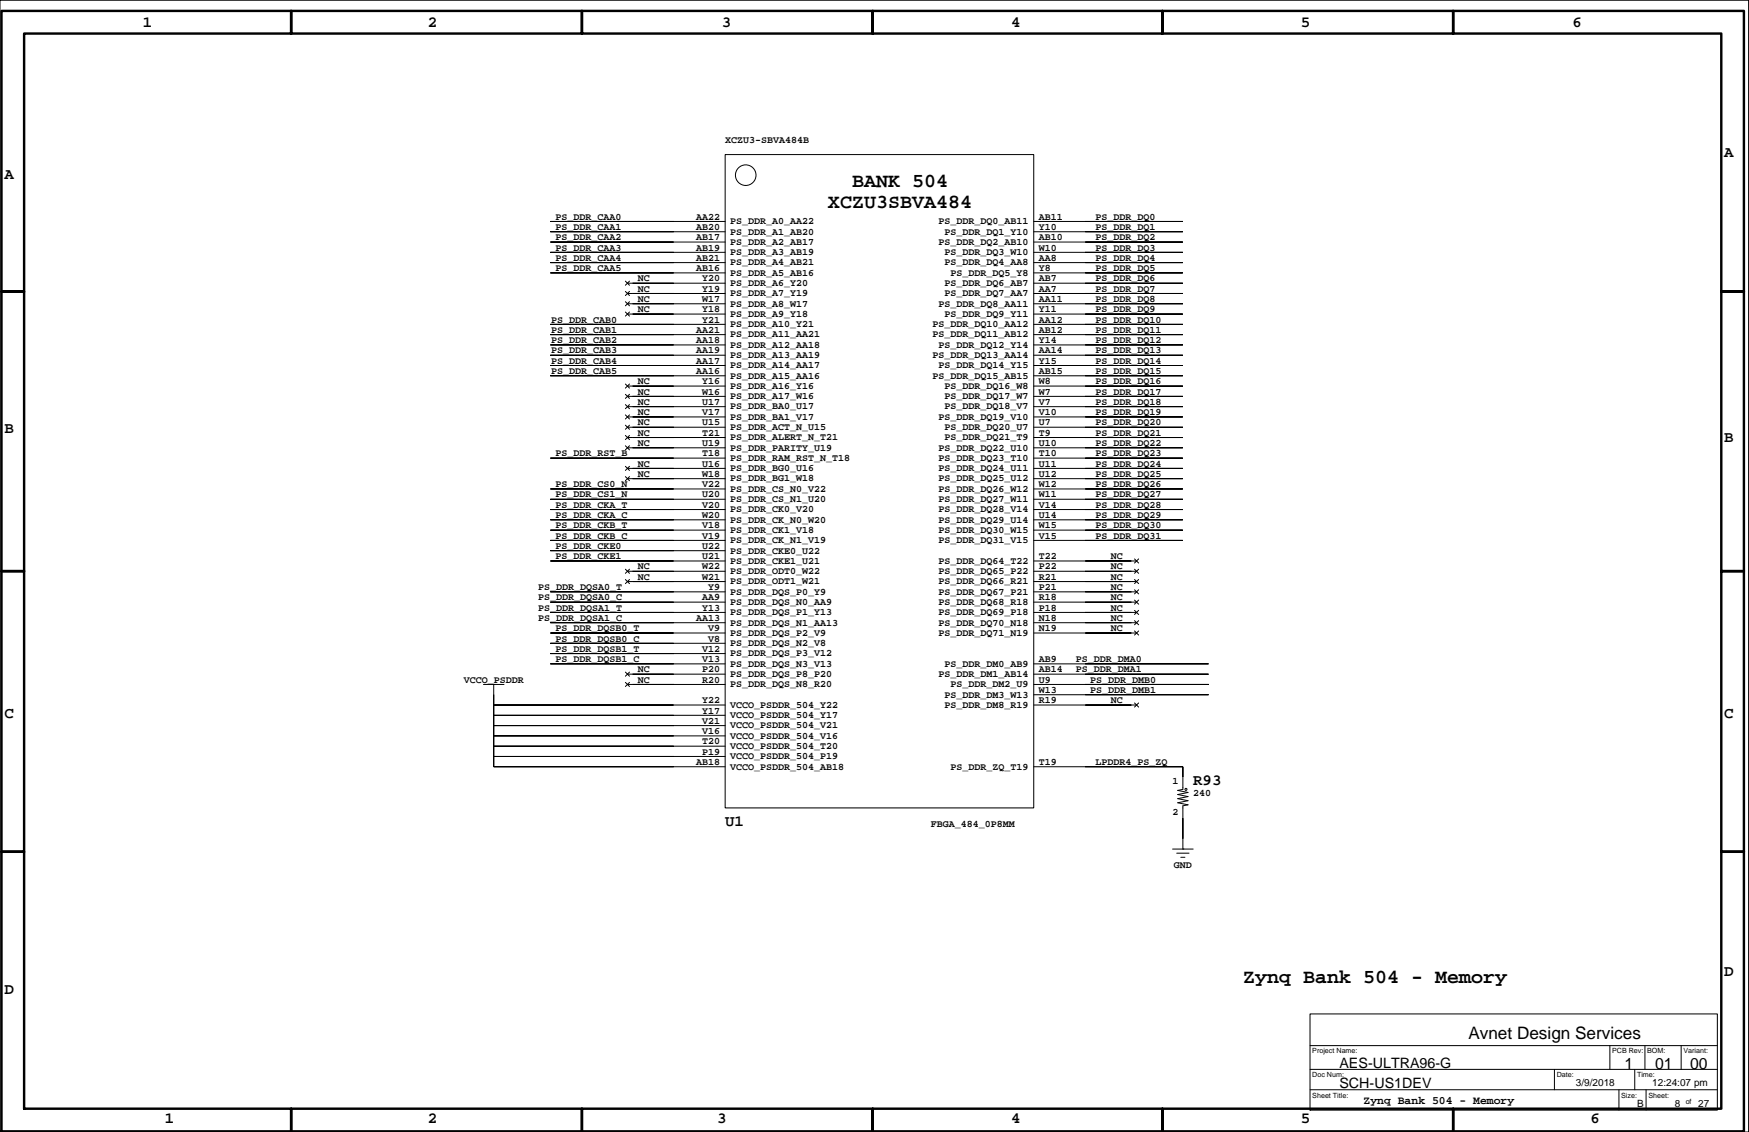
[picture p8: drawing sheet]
<svg xmlns="http://www.w3.org/2000/svg" width="432mm" height="279mm" viewBox="0 0 432 279" stroke-linecap="round" stroke-linejoin="round" font-family="sans-serif">
<defs><g id="words">
<g font-size="4.9">
<text x="210.3" y="46.1">BANK 504</text>
<text x="204.4" y="51.2">XCZU3SBVA484</text>
<text x="306.9" y="242.5">Zynq Bank 504 - Memory</text>
</g>
<text font-size="4.2" x="362.5" y="256.5">Avnet Design Services</text>
<g font-size="3.9">
<text x="35.2" y="6.8">1</text>
<text x="105.6" y="6.8">2</text>
<text x="178.2" y="6.8">3</text>
<text x="249.7" y="6.8">4</text>
<text x="321.2" y="6.8">5</text>
<text x="388.2" y="6.8">6</text>
<text x="425.6" y="38.6">A</text>
<text x="1.1" y="44.1">A</text>
<text x="1.1" y="106.8">B</text>
<text x="425.6" y="109">B</text>
<text x="1.1" y="177.2">C</text>
<text x="425.6" y="177.2">C</text>
<text x="294.6" y="193.6">R93</text>
<text x="179" y="203.8">U1</text>
<text x="1.1" y="245.4">D</text>
<text x="425.6" y="241">D</text>
<text x="401.1" y="263.8">1</text>
<text x="408.6" y="263.8">01</text>
<text x="417.3" y="263.8">00</text>
<text x="40.7" y="277.3">1</text>
<text x="105.6" y="277.3">2</text>
<text x="177.1" y="277.3">3</text>
<text x="249.7" y="277.3">4</text>
<text x="321.2" y="277.3">5</text>
<text x="392.6" y="277.3">6</text>
</g>
<g font-size="3.5">
<text x="330.7" y="263.6">AES-ULTRA96-G</text>
<text x="330.7" y="268.6">SCH-US1DEV</text>
</g>
<text font-size="2.8" x="336.6" y="272.4">Zynq Bank 504 - Memory</text>
<g font-size="2.5">
<text x="179" y="35.2">XCZU3-SBVA484B</text>
<text x="137.1" y="54.2">PS_DDR_CAA0</text>
<text x="137.1" y="56.8">PS_DDR_CAA1</text>
<text x="137.1" y="59.3">PS_DDR_CAA2</text>
<text x="171.8" y="54.2">AA22</text>
<text x="171.8" y="56.8">AB20</text>
<text x="171.8" y="59.3">AB17</text>
<text x="180.3" y="57.9">PS_DDR_A1_AB20</text>
<text x="180.3" y="55.4">PS_DDR_A0_AA22</text>
<text x="231.7" y="55.4">PS_DDR_DQ0_AB11</text>
<text x="233.2" y="57.9">PS_DDR_DQ1_Y10</text>
<text x="256.5" y="54.2">AB11</text>
<text x="256.5" y="56.8">Y10</text>
<text x="256.5" y="59.3">AB10</text>
<text x="270.4" y="54.2">PS_DDR_DQ0</text>
<text x="270.4" y="56.8">PS_DDR_DQ1</text>
<text x="270.4" y="59.3">PS_DDR_DQ2</text>
<text x="137.1" y="61.8">PS_DDR_CAA3</text>
<text x="137.1" y="64.4">PS_DDR_CAA4</text>
<text x="171.8" y="61.8">AB19</text>
<text x="171.8" y="64.4">AB21</text>
<text x="180.3" y="65.5">PS_DDR_A4_AB21</text>
<text x="180.3" y="63">PS_DDR_A3_AB19</text>
<text x="180.3" y="60.4">PS_DDR_A2_AB17</text>
<text x="231.7" y="60.4">PS_DDR_DQ2_AB10</text>
<text x="233.2" y="65.5">PS_DDR_DQ4_AA8</text>
<text x="233.2" y="63">PS_DDR_DQ3_W10</text>
<text x="256.5" y="61.8">W10</text>
<text x="256.5" y="64.4">AA8</text>
<text x="270.4" y="61.8">PS_DDR_DQ3</text>
<text x="270.4" y="64.4">PS_DDR_DQ4</text>
<text x="137.1" y="66.9">PS_DDR_CAA5</text>
<text x="157.4" y="69.5">NC</text>
<text x="157.4" y="72">NC</text>
<text x="171.8" y="66.9">AB16</text>
<text x="173.3" y="69.5">Y20</text>
<text x="173.3" y="72">Y19</text>
<text x="180.3" y="70.6">PS_DDR_A6_Y20</text>
<text x="180.3" y="68.1">PS_DDR_A5_AB16</text>
<text x="233.2" y="70.6">PS_DDR_DQ6_AB7</text>
<text x="234.7" y="68.1">PS_DDR_DQ5_Y8</text>
<text x="256.5" y="66.9">Y8</text>
<text x="256.5" y="69.5">AB7</text>
<text x="256.5" y="72">AA7</text>
<text x="270.4" y="66.9">PS_DDR_DQ5</text>
<text x="270.4" y="69.5">PS_DDR_DQ6</text>
<text x="270.4" y="72">PS_DDR_DQ7</text>
<text x="157.4" y="74.5">NC</text>
<text x="157.4" y="77.1">NC</text>
<text x="173.3" y="74.5">W17</text>
<text x="173.3" y="77.1">Y18</text>
<text x="180.3" y="75.7">PS_DDR_A8_W17</text>
<text x="180.3" y="73.1">PS_DDR_A7_Y19</text>
<text x="231.7" y="75.7">PS_DDR_DQ8_AA11</text>
<text x="233.2" y="73.1">PS_DDR_DQ7_AA7</text>
<text x="256.5" y="74.5">AA11</text>
<text x="256.5" y="77.1">Y11</text>
<text x="270.4" y="74.5">PS_DDR_DQ8</text>
<text x="270.4" y="77.1">PS_DDR_DQ9</text>
<text x="136.1" y="79.6">PS_DDR_CAB0</text>
<text x="136.1" y="82.2">PS_DDR_CAB1</text>
<text x="171.8" y="82.2">AA21</text>
<text x="173.3" y="79.6">Y21</text>
<text x="180.3" y="83.3">PS_DDR_A11_AA21</text>
<text x="180.3" y="80.7">PS_DDR_A10_Y21</text>
<text x="180.3" y="78.2">PS_DDR_A9_Y18</text>
<text x="230.2" y="83.3">PS_DDR_DQ11_AB12</text>
<text x="230.2" y="80.7">PS_DDR_DQ10_AA12</text>
<text x="233.2" y="78.2">PS_DDR_DQ9_Y11</text>
<text x="256.5" y="79.6">AA12</text>
<text x="256.5" y="82.2">AB12</text>
<text x="270.4" y="79.6">PS_DDR_DQ10</text>
<text x="270.4" y="82.2">PS_DDR_DQ11</text>
<text x="136.1" y="84.7">PS_DDR_CAB2</text>
<text x="136.1" y="87.2">PS_DDR_CAB3</text>
<text x="136.1" y="89.8">PS_DDR_CAB4</text>
<text x="171.8" y="84.7">AA18</text>
<text x="171.8" y="87.2">AA19</text>
<text x="171.8" y="89.8">AA17</text>
<text x="180.3" y="88.4">PS_DDR_A13_AA19</text>
<text x="180.3" y="85.8">PS_DDR_A12_AA18</text>
<text x="230.2" y="88.4">PS_DDR_DQ13_AA14</text>
<text x="231.7" y="85.8">PS_DDR_DQ12_Y14</text>
<text x="256.5" y="84.7">Y14</text>
<text x="256.5" y="87.2">AA14</text>
<text x="256.5" y="89.8">Y15</text>
<text x="270.4" y="84.7">PS_DDR_DQ12</text>
<text x="270.4" y="87.2">PS_DDR_DQ13</text>
<text x="270.4" y="89.8">PS_DDR_DQ14</text>
<text x="136.1" y="92.3">PS_DDR_CAB5</text>
<text x="157.4" y="94.9">NC</text>
<text x="171.8" y="92.3">AA16</text>
<text x="173.3" y="94.9">Y16</text>
<text x="180.3" y="96">PS_DDR_A16_Y16</text>
<text x="180.3" y="93.4">PS_DDR_A15_AA16</text>
<text x="180.3" y="90.9">PS_DDR_A14_AA17</text>
<text x="230.2" y="93.4">PS_DDR_DQ15_AB15</text>
<text x="231.7" y="90.9">PS_DDR_DQ14_Y15</text>
<text x="233.2" y="96">PS_DDR_DQ16_W8</text>
<text x="256.5" y="92.3">AB15</text>
<text x="256.5" y="94.9">W8</text>
<text x="270.4" y="92.3">PS_DDR_DQ15</text>
<text x="270.4" y="94.9">PS_DDR_DQ16</text>
<text x="157.4" y="97.4">NC</text>
<text x="157.4" y="99.9">NC</text>
<text x="173.3" y="97.4">W16</text>
<text x="173.3" y="99.9">U17</text>
<text x="180.3" y="101.1">PS_DDR_BA0_U17</text>
<text x="180.3" y="98.5">PS_DDR_A17_W16</text>
<text x="233.2" y="101.1">PS_DDR_DQ18_V7</text>
<text x="233.2" y="98.5">PS_DDR_DQ17_W7</text>
<text x="256.5" y="97.4">W7</text>
<text x="256.5" y="99.9">V7</text>
<text x="270.4" y="97.4">PS_DDR_DQ17</text>
<text x="270.4" y="99.9">PS_DDR_DQ18</text>
<text x="157.4" y="102.5">NC</text>
<text x="157.4" y="105">NC</text>
<text x="157.4" y="107.5">NC</text>
<text x="173.3" y="102.5">V17</text>
<text x="173.3" y="105">U15</text>
<text x="173.3" y="107.5">T21</text>
<text x="180.3" y="106.1">PS_DDR_ACT_N_U15</text>
<text x="180.3" y="103.6">PS_DDR_BA1_V17</text>
<text x="231.7" y="103.6">PS_DDR_DQ19_V10</text>
<text x="233.2" y="106.1">PS_DDR_DQ20_U7</text>
<text x="256.5" y="102.5">V10</text>
<text x="256.5" y="105">U7</text>
<text x="256.5" y="107.5">T9</text>
<text x="270.4" y="102.5">PS_DDR_DQ19</text>
<text x="270.4" y="105">PS_DDR_DQ20</text>
<text x="270.4" y="107.5">PS_DDR_DQ21</text>
<text x="137.1" y="112.6">PS_DDR_RST_B</text>
<text x="157.4" y="110.1">NC</text>
<text x="173.3" y="110.1">U19</text>
<text x="173.3" y="112.6">T18</text>
<text x="180.3" y="113.8">PS_DDR_RAM_RST_N_T18</text>
<text x="180.3" y="111.2">PS_DDR_PARITY_U19</text>
<text x="180.3" y="108.7">PS_DDR_ALERT_N_T21</text>
<text x="231.7" y="113.8">PS_DDR_DQ23_T10</text>
<text x="231.7" y="111.2">PS_DDR_DQ22_U10</text>
<text x="233.2" y="108.7">PS_DDR_DQ21_T9</text>
<text x="256.5" y="110.1">U10</text>
<text x="256.5" y="112.6">T10</text>
<text x="270.4" y="110.1">PS_DDR_DQ22</text>
<text x="270.4" y="112.6">PS_DDR_DQ23</text>
<text x="157.4" y="115.2">NC</text>
<text x="157.4" y="117.7">NC</text>
<text x="173.3" y="115.2">U16</text>
<text x="173.3" y="117.7">W18</text>
<text x="180.3" y="118.8">PS_DDR_BG1_W18</text>
<text x="180.3" y="116.3">PS_DDR_BG0_U16</text>
<text x="231.7" y="118.8">PS_DDR_DQ25_U12</text>
<text x="231.7" y="116.3">PS_DDR_DQ24_U11</text>
<text x="256.5" y="115.2">U11</text>
<text x="256.5" y="117.7">U12</text>
<text x="270.4" y="115.2">PS_DDR_DQ24</text>
<text x="270.4" y="117.7">PS_DDR_DQ25</text>
<text x="137.1" y="120.2">PS_DDR_CS0_N</text>
<text x="137.1" y="125.3">PS_DDR_CKA_T</text>
<text x="137.1" y="122.8">PS_DDR_CS1_N</text>
<text x="173.3" y="120.2">V22</text>
<text x="173.3" y="122.8">U20</text>
<text x="173.3" y="125.3">V20</text>
<text x="180.3" y="123.9">PS_DDR_CS_N1_U20</text>
<text x="180.3" y="121.4">PS_DDR_CS_N0_V22</text>
<text x="231.7" y="123.9">PS_DDR_DQ27_W11</text>
<text x="231.7" y="121.4">PS_DDR_DQ26_W12</text>
<text x="256.5" y="120.2">W12</text>
<text x="256.5" y="122.8">W11</text>
<text x="256.5" y="125.3">V14</text>
<text x="270.4" y="120.2">PS_DDR_DQ26</text>
<text x="270.4" y="122.8">PS_DDR_DQ27</text>
<text x="270.4" y="125.3">PS_DDR_DQ28</text>
<text x="137.1" y="127.9">PS_DDR_CKA_C</text>
<text x="137.1" y="130.4">PS_DDR_CKB_T</text>
<text x="173.3" y="127.9">W20</text>
<text x="173.3" y="130.4">V18</text>
<text x="180.3" y="131.5">PS_DDR_CK1_V18</text>
<text x="180.3" y="129">PS_DDR_CK_N0_W20</text>
<text x="180.3" y="126.5">PS_DDR_CK0_V20</text>
<text x="231.7" y="131.5">PS_DDR_DQ30_W15</text>
<text x="231.7" y="129">PS_DDR_DQ29_U14</text>
<text x="231.7" y="126.5">PS_DDR_DQ28_V14</text>
<text x="256.5" y="127.9">U14</text>
<text x="256.5" y="130.4">W15</text>
<text x="270.4" y="127.9">PS_DDR_DQ29</text>
<text x="270.4" y="130.4">PS_DDR_DQ30</text>
<text x="137.1" y="135.5">PS_DDR_CKE0</text>
<text x="137.1" y="132.9">PS_DDR_CKB_C</text>
<text x="173.3" y="132.9">V19</text>
<text x="173.3" y="135.5">U22</text>
<text x="180.3" y="136.6">PS_DDR_CKE0_U22</text>
<text x="180.3" y="134.1">PS_DDR_CK_N1_V19</text>
<text x="231.7" y="134.1">PS_DDR_DQ31_V15</text>
<text x="256.5" y="132.9">V15</text>
<text x="270.4" y="132.9">PS_DDR_DQ31</text>
<text x="137.1" y="138">PS_DDR_CKE1</text>
<text x="157.4" y="143.1">NC</text>
<text x="157.4" y="140.6">NC</text>
<text x="173.3" y="138">U21</text>
<text x="173.3" y="140.6">W22</text>
<text x="173.3" y="143.1">W21</text>
<text x="180.3" y="141.7">PS_DDR_ODT0_W22</text>
<text x="180.3" y="139.2">PS_DDR_CKE1_U21</text>
<text x="231.7" y="141.7">PS_DDR_DQ65_P22</text>
<text x="231.7" y="139.2">PS_DDR_DQ64_T22</text>
<text x="256.5" y="138">T22</text>
<text x="256.5" y="140.6">P22</text>
<text x="256.5" y="143.1">R21</text>
<text x="274.3" y="143.1">NC</text>
<text x="274.3" y="140.6">NC</text>
<text x="274.3" y="138">NC</text>
<text x="132.9" y="145.6">PS_DDR_DQSA0_T</text>
<text x="132.9" y="148.2">PS_DDR_DQSA0_C</text>
<text x="173.3" y="148.2">AA9</text>
<text x="174.8" y="145.6">Y9</text>
<text x="180.3" y="149.3">PS_DDR_DQS_N0_AA9</text>
<text x="180.3" y="146.8">PS_DDR_DQS_P0_Y9</text>
<text x="180.3" y="144.2">PS_DDR_ODT1_W21</text>
<text x="231.7" y="149.3">PS_DDR_DQ68_R18</text>
<text x="231.7" y="146.8">PS_DDR_DQ67_P21</text>
<text x="231.7" y="144.2">PS_DDR_DQ66_R21</text>
<text x="256.5" y="145.6">P21</text>
<text x="256.5" y="148.2">R18</text>
<text x="274.3" y="148.2">NC</text>
<text x="274.3" y="145.6">NC</text>
<text x="132.9" y="150.7">PS_DDR_DQSA1_T</text>
<text x="132.9" y="153.3">PS_DDR_DQSA1_C</text>
<text x="137.1" y="155.8">PS_DDR_DQSB0_T</text>
<text x="171.8" y="153.3">AA13</text>
<text x="173.3" y="150.7">Y13</text>
<text x="174.8" y="155.8">V9</text>
<text x="180.3" y="154.4">PS_DDR_DQS_N1_AA13</text>
<text x="180.3" y="151.9">PS_DDR_DQS_P1_Y13</text>
<text x="231.7" y="154.4">PS_DDR_DQ70_N18</text>
<text x="231.7" y="151.9">PS_DDR_DQ69_P18</text>
<text x="256.5" y="150.7">P18</text>
<text x="256.5" y="153.3">N18</text>
<text x="256.5" y="155.8">N19</text>
<text x="274.3" y="153.3">NC</text>
<text x="274.3" y="155.8">NC</text>
<text x="274.3" y="150.7">NC</text>
<text x="137.1" y="158.3">PS_DDR_DQSB0_C</text>
<text x="137.1" y="160.9">PS_DDR_DQSB1_T</text>
<text x="173.3" y="160.9">V12</text>
<text x="174.8" y="158.3">V8</text>
<text x="180.3" y="159.5">PS_DDR_DQS_N2_V8</text>
<text x="180.3" y="156.9">PS_DDR_DQS_P2_V9</text>
<text x="231.7" y="156.9">PS_DDR_DQ71_N19</text>
<text x="137.1" y="163.4">PS_DDR_DQSB1_C</text>
<text x="157.4" y="166">NC</text>
<text x="173.3" y="163.4">V13</text>
<text x="173.3" y="166">P20</text>
<text x="180.3" y="167.1">PS_DDR_DQS_P8_P20</text>
<text x="180.3" y="164.6">PS_DDR_DQS_N3_V13</text>
<text x="180.3" y="162">PS_DDR_DQS_P3_V12</text>
<text x="231.7" y="167.1">PS_DDR_DM1_AB14</text>
<text x="233.2" y="164.6">PS_DDR_DM0_AB9</text>
<text x="256.5" y="163.4">AB9</text>
<text x="256.5" y="166">AB14</text>
<text x="265.6" y="163.4">PS_DDR_DMA0</text>
<text x="265.6" y="166">PS_DDR_DMA1</text>
<text x="114.5" y="168.5">VCCO_PSDDR</text>
<text x="157.4" y="168.5">NC</text>
<text x="173.3" y="168.5">R20</text>
<text x="173.3" y="173.6">Y22</text>
<text x="180.3" y="169.6">PS_DDR_DQS_N8_R20</text>
<text x="233.2" y="172.2">PS_DDR_DM3_W13</text>
<text x="234.7" y="169.6">PS_DDR_DM2_U9</text>
<text x="256.5" y="168.5">U9</text>
<text x="256.5" y="171">W13</text>
<text x="256.5" y="173.6">R19</text>
<text x="269.2" y="168.5">PS_DDR_DMB0</text>
<text x="269.2" y="171">PS_DDR_DMB1</text>
<text x="274.3" y="173.6">NC</text>
<text x="173.3" y="176.1">Y17</text>
<text x="173.3" y="178.7">V21</text>
<text x="180.3" y="179.8">VCCO_PSDDR_504_V21</text>
<text x="180.3" y="177.2">VCCO_PSDDR_504_Y17</text>
<text x="180.3" y="174.7">VCCO_PSDDR_504_Y22</text>
<text x="233.2" y="174.7">PS_DDR_DM8_R19</text>
<text x="173.3" y="181.2">V16</text>
<text x="173.3" y="183.7">T20</text>
<text x="180.3" y="184.9">VCCO_PSDDR_504_T20</text>
<text x="180.3" y="182.3">VCCO_PSDDR_504_V16</text>
<text x="171.8" y="188.8">AB18</text>
<text x="173.3" y="186.3">P19</text>
<text x="180.3" y="189.9">VCCO_PSDDR_504_AB18</text>
<text x="180.3" y="187.4">VCCO_PSDDR_504_P19</text>
<text x="234.7" y="189.9">PS_DDR_ZQ_T19</text>
<text x="256.5" y="188.8">T19</text>
<text x="270.4" y="188.8">LPDDR4_PS_ZQ</text>
<text x="289.5" y="193.5">1</text>
<text x="294.6" y="196.4">240</text>
<text x="289.5" y="201.1">2</text>
<text x="229.8" y="204">FBGA_484_0P8MM</text>
<text x="289.8" y="214.2">GND</text>
<text x="389.1" y="268">3/9/2018</text>
<text x="407.9" y="268">12:24:07 pm</text>
<text x="404.2" y="273.3">B</text>
<text x="413.5" y="273.2">8</text>
<text x="419.2" y="273.3">27</text>
</g>
<g font-size="1.8">
<text x="324" y="260">Project Name:</text>
<text x="398" y="260">PCB Rev:</text>
<text x="406.7" y="260">BOM:</text>
<text x="415.6" y="260">Variant:</text>
<text x="324" y="265.9">Doc Num:</text>
<text x="384.3" y="265.9">Date:</text>
<text x="404.2" y="265.9">Time:</text>
<text x="324" y="270.9">Sheet Title:</text>
<text x="400.2" y="270.9">Size:</text>
<text x="406.9" y="270.9">Sheet:</text>
<text x="416.2" y="272.6">of</text>
</g>
</g></defs>
<g fill="none" stroke="#000" stroke-width=".25">
<path d="M0 .1h431.7v279.3h-431.7zM179 38.2h76.2v161.2h-76.2zM166.3 59.7h12.7M166.3 57.2h12.7M166.3 54.7h12.7M255.2 59.7h12.7M255.2 57.2h12.7M255.2 54.7h12.7M154.4 69.4l1 1M154.4 71.9l1 1M154.4 74.5l1 1M154.4 77l1 1"/>
<path d="M154.9 69.9h1.3M154.9 72.4h1.3M154.9 75h1.3M154.9 77.5h1.3M155.4 69.4l-1 1M155.4 71.9l-1 1M155.4 74.5l-1 1M155.4 77l-1 1M166.3 69.9h12.7M166.3 72.4h12.7M166.3 75h12.7M166.3 77.5h12.7"/>
<path d="M166.3 67.4h12.7M166.3 64.8h12.7M166.3 62.3h12.7M255.2 69.9h12.7M255.2 72.4h12.7M255.2 75h12.7M255.2 77.5h12.7M255.2 67.4h12.7M255.2 64.8h12.7M255.2 62.3h12.7M154.4 94.8l1 1M154.4 97.3l1 1"/>
<path d="M154.4 99.9l1 1M154.9 95.3h1.3M154.9 97.8h1.3M155.4 94.8l-1 1M155.4 97.3l-1 1M155.4 99.9l-1 1M166.3 95.3h12.7M166.3 97.8h12.7M166.3 92.8h12.7M166.3 90.2h12.7M166.3 87.7h12.7M166.3 85.1h12.7"/>
<path d="M166.3 82.6h12.7M166.3 80.1h12.7M255.2 95.3h12.7M255.2 97.8h12.7M255.2 92.8h12.7M255.2 90.2h12.7M255.2 87.7h12.7M255.2 85.1h12.7M255.2 82.6h12.7M255.2 80.1h12.7M154.4 102.4l1 1M154.4 104.9l1 1.1"/>
<path d="M154.4 107.5l1 1M154.4 110l1 1M154.4 115.1l1 1M154.4 117.6l1 1.1M154.9 100.4h1.3M154.9 102.9h1.3M154.9 105.4h1.3M154.9 108h1.3M154.9 110.5h1.3M154.9 115.6h1.3M154.9 118.1h1.3M155.4 102.4l-1 1"/>
<path d="M155.4 104.9l-1 1.1M155.4 107.5l-1 1M155.4 110l-1 1M155.4 115.1l-1 1M155.4 117.6l-1 1.1M166.3 100.4h12.7M166.3 102.9h12.7M166.3 105.4h12.7M166.3 108h12.7M166.3 110.5h12.7M166.3 115.6h12.7M166.3 118.1h12.7"/>
<path d="M166.3 113.1h12.7M255.2 100.4h12.7M255.2 102.9h12.7M255.2 105.4h12.7M255.2 108h12.7M255.2 110.5h12.7M255.2 115.6h12.7M255.2 118.1h12.7M255.2 113.1h12.7M166.3 138.5h12.7M166.3 133.4h12.7M166.3 130.8h12.7"/>
<path d="M166.3 128.3h12.7M166.3 125.8h12.7M166.3 123.2h12.7M166.3 120.7h12.7M166.3 135.9h12.7M255.2 138.5h12.7M255.2 133.4h12.7M255.2 130.8h12.7M255.2 128.3h12.7M255.2 125.8h12.7M255.2 123.2h12.7M255.2 120.7h12.7"/>
<path d="M279.3 138.5h1.3M280.1 138l1 1M281.1 138l-1 1M154.4 143l1 1M154.4 140.5l1 1M154.9 143.5h1.3M154.9 141h1.3M155.4 143l-1 1M155.4 140.5l-1 1M166.3 143.5h12.7M166.3 141h12.7M166.3 146.1h12.7"/>
<path d="M166.3 148.6h12.7M166.3 151.2h12.7M166.3 153.7h12.7M166.3 156.2h12.7M166.3 158.8h12.7M255.2 143.5h12.7M255.2 141h12.7M255.2 146.1h12.7M255.2 148.6h12.7M255.2 151.2h12.7M255.2 153.7h12.7M255.2 156.2h12.7"/>
<path d="M279.3 143.5h1.3M279.3 141h1.3M279.3 146.1h1.3M279.3 148.6h1.3M279.3 151.2h1.3M279.3 153.7h1.3M279.3 156.2h1.3M280.1 140.5l1 1M280.1 143l1 1M280.1 145.6l1 1M280.1 148.1l1 1M280.1 150.7l1 1"/>
<path d="M280.1 153.2l1 1M280.1 155.7l1 1M281.1 140.5l-1 1M281.1 143l-1 1M281.1 145.6l-1 1M281.1 148.1l-1 1M281.1 150.7l-1 1M281.1 153.2l-1 1M281.1 155.7l-1 1M119.4 168.9h5M121.9 168.9h.1M121.9 168.9v2.6"/>
<path d="M154.4 165.9l1 1M154.4 168.4l1 1M154.9 168.9h1.3M154.9 166.4h1.3M155.4 165.9l-1 1M155.4 168.4l-1 1M166.3 168.9h12.7M166.3 166.4h12.7M166.3 174h12.7M166.3 179.1h12.7M166.3 176.6h12.7M166.3 163.9h12.7"/>
<path d="M166.3 161.3h12.7M255.2 168.9h12.7M255.2 166.4h12.7M255.2 174h12.7M255.2 171.5h12.7M255.2 163.9h12.7M279.3 174h1.3M280.1 173.5l1 1M281.1 173.5l-1 1M166.3 189.3h12.7M166.3 186.7h12.7M166.3 184.2h12.7"/>
<path d="M166.3 181.6h12.7M255.2 189.3h12.7M292 191.8v3l-1.2 .3 2.5 .5-2.5 .5 2.5 .5-2.5 .5 2.5 .5-2.5 .5 2.5 .5-1.3 .3v3M289.5 209.6h5.1M290.5 210.6h3.1M291.5 211.6h1M292 209.6h.1M292 207v2.6M323.4 250.3h100.6v23.7h-100.6zM323.4 258.1h100.6M397.5 258.1v5.8M406.1 258.1v5.8"/>
<path d="M415 258.1v5.8M323.4 269h100.6M323.4 263.9h100.6M383.8 263.9v5.1M399.7 269v5M403.6 263.9v5.1M406.4 269v5"/>
<circle cx="184.1" cy="43.2" r="2.54"/>
<circle cx="292.8" cy="194.8" r=".25"/>
</g>
<g fill="#000" stroke="#000" stroke-width=".25">
<path d="M135.9 54.7h30.4z" fill-rule="evenodd"/>
<path d="M135.9 57.2h30.4z" fill-rule="evenodd"/>
<path d="M135.9 59.7h30.4z" fill-rule="evenodd"/>
<path d="M267.9 54.7h24.1z" fill-rule="evenodd"/>
<path d="M267.9 57.2h24.1z" fill-rule="evenodd"/>
<path d="M267.9 59.7h24.1z" fill-rule="evenodd"/>
<path d="M135.9 62.3h30.4z" fill-rule="evenodd"/>
<path d="M135.9 64.8h30.4z" fill-rule="evenodd"/>
<path d="M135.9 67.4h30.4z" fill-rule="evenodd"/>
<path d="M156.2 69.9h10.1z" fill-rule="evenodd"/>
<path d="M156.2 72.4h10.1z" fill-rule="evenodd"/>
<path d="M156.2 75h10.1z" fill-rule="evenodd"/>
<path d="M156.2 77.5h10.1z" fill-rule="evenodd"/>
<path d="M267.9 62.3h24.1z" fill-rule="evenodd"/>
<path d="M267.9 64.8h24.1z" fill-rule="evenodd"/>
<path d="M267.9 67.4h24.1z" fill-rule="evenodd"/>
<path d="M267.9 69.9h24.1z" fill-rule="evenodd"/>
<path d="M267.9 72.4h24.1z" fill-rule="evenodd"/>
<path d="M267.9 75h24.1z" fill-rule="evenodd"/>
<path d="M267.9 77.5h24.1z" fill-rule="evenodd"/>
<path d="M135.9 80.1h30.4z" fill-rule="evenodd"/>
<path d="M135.9 82.6h30.4z" fill-rule="evenodd"/>
<path d="M135.9 85.1h30.4z" fill-rule="evenodd"/>
<path d="M135.9 87.7h30.4z" fill-rule="evenodd"/>
<path d="M135.9 90.2h30.4z" fill-rule="evenodd"/>
<path d="M135.9 92.8h30.4z" fill-rule="evenodd"/>
<path d="M156.2 95.3h10.1z" fill-rule="evenodd"/>
<path d="M156.2 97.8h10.1z" fill-rule="evenodd"/>
<path d="M267.9 80.1h24.1z" fill-rule="evenodd"/>
<path d="M267.9 82.6h24.1z" fill-rule="evenodd"/>
<path d="M267.9 85.1h24.1z" fill-rule="evenodd"/>
<path d="M267.9 87.7h24.1z" fill-rule="evenodd"/>
<path d="M267.9 90.2h24.1z" fill-rule="evenodd"/>
<path d="M267.9 92.8h24.1z" fill-rule="evenodd"/>
<path d="M267.9 95.3h24.1z" fill-rule="evenodd"/>
<path d="M267.9 97.8h24.1z" fill-rule="evenodd"/>
<path d="M156.2 100.4h10.1z" fill-rule="evenodd"/>
<path d="M156.2 102.9h10.1z" fill-rule="evenodd"/>
<path d="M156.2 105.4h10.1z" fill-rule="evenodd"/>
<path d="M135.9 113.1h30.4z" fill-rule="evenodd"/>
<path d="M156.2 108h10.1z" fill-rule="evenodd"/>
<path d="M156.2 110.5h10.1z" fill-rule="evenodd"/>
<path d="M156.2 115.6h10.1z" fill-rule="evenodd"/>
<path d="M156.2 118.1h10.1z" fill-rule="evenodd"/>
<path d="M267.9 100.4h24.1z" fill-rule="evenodd"/>
<path d="M267.9 102.9h24.1z" fill-rule="evenodd"/>
<path d="M267.9 105.4h24.1z" fill-rule="evenodd"/>
<path d="M267.9 108h24.1z" fill-rule="evenodd"/>
<path d="M267.9 110.5h24.1z" fill-rule="evenodd"/>
<path d="M267.9 113.1h24.1z" fill-rule="evenodd"/>
<path d="M267.9 115.6h24.1z" fill-rule="evenodd"/>
<path d="M267.9 118.1h24.1z" fill-rule="evenodd"/>
<path d="M135.9 135.9h30.4z" fill-rule="evenodd"/>
<path d="M135.9 120.7h30.4z" fill-rule="evenodd"/>
<path d="M135.9 125.8h30.4z" fill-rule="evenodd"/>
<path d="M135.9 128.3h30.4z" fill-rule="evenodd"/>
<path d="M135.9 123.2h30.4z" fill-rule="evenodd"/>
<path d="M135.9 138.5h30.4z" fill-rule="evenodd"/>
<path d="M135.9 130.8h30.4z" fill-rule="evenodd"/>
<path d="M135.9 133.4h30.4z" fill-rule="evenodd"/>
<path d="M267.9 138.5h11.4z" fill-rule="evenodd"/>
<path d="M267.9 120.7h24.1z" fill-rule="evenodd"/>
<path d="M267.9 123.2h24.1z" fill-rule="evenodd"/>
<path d="M267.9 125.8h24.1z" fill-rule="evenodd"/>
<path d="M267.9 128.3h24.1z" fill-rule="evenodd"/>
<path d="M267.9 130.8h24.1z" fill-rule="evenodd"/>
<path d="M267.9 133.4h24.1z" fill-rule="evenodd"/>
<path d="M156.2 143.5h10.1z" fill-rule="evenodd"/>
<path d="M135.9 146.1h30.4z" fill-rule="evenodd"/>
<path d="M135.9 148.6h30.4z" fill-rule="evenodd"/>
<path d="M135.9 151.2h30.4z" fill-rule="evenodd"/>
<path d="M135.9 153.7h30.4z" fill-rule="evenodd"/>
<path d="M135.9 156.2h30.4z" fill-rule="evenodd"/>
<path d="M135.9 158.8h30.4z" fill-rule="evenodd"/>
<path d="M156.2 141h10.1z" fill-rule="evenodd"/>
<path d="M267.9 153.7h11.4z" fill-rule="evenodd"/>
<path d="M267.9 156.2h11.4z" fill-rule="evenodd"/>
<path d="M267.9 148.6h11.4z" fill-rule="evenodd"/>
<path d="M267.9 151.2h11.4z" fill-rule="evenodd"/>
<path d="M267.9 146.1h11.4z" fill-rule="evenodd"/>
<path d="M267.9 143.5h11.4z" fill-rule="evenodd"/>
<path d="M267.9 141h11.4z" fill-rule="evenodd"/>
<path d="M121.9 179.1v2.5z" fill-rule="evenodd"/>
<path d="M121.9 176.6v2.5z" fill-rule="evenodd"/>
<path d="M121.9 174v2.6z" fill-rule="evenodd"/>
<path d="M121.9 171.5v2.5z" fill-rule="evenodd"/>
<path d="M121.9 176.6h44.4z" fill-rule="evenodd"/>
<path d="M121.9 179.1h44.4z" fill-rule="evenodd"/>
<path d="M121.9 174h44.4z" fill-rule="evenodd"/>
<path d="M156.2 168.9h10.1z" fill-rule="evenodd"/>
<path d="M135.9 161.3h30.4z" fill-rule="evenodd"/>
<path d="M135.9 163.9h30.4z" fill-rule="evenodd"/>
<path d="M156.2 166.4h10.1z" fill-rule="evenodd"/>
<path d="M267.9 174h11.4z" fill-rule="evenodd"/>
<path d="M267.9 163.9h30.5z" fill-rule="evenodd"/>
<path d="M267.9 166.4h30.5z" fill-rule="evenodd"/>
<path d="M267.9 168.9h30.5z" fill-rule="evenodd"/>
<path d="M267.9 171.5h30.5z" fill-rule="evenodd"/>
<path d="M121.9 186.7v2.6z" fill-rule="evenodd"/>
<path d="M121.9 184.2v2.5z" fill-rule="evenodd"/>
<path d="M121.9 181.6v2.6z" fill-rule="evenodd"/>
<path d="M121.9 181.6h44.4z" fill-rule="evenodd"/>
<path d="M121.9 184.2h44.4z" fill-rule="evenodd"/>
<path d="M121.9 186.7h44.4z" fill-rule="evenodd"/>
<path d="M121.9 189.3h44.4z" fill-rule="evenodd"/>
<path d="M267.9 189.3h24.1z" fill-rule="evenodd"/>
<path d="M292 189.3v2.5z" fill-rule="evenodd"/>
<path d="M292 201.9v5.1z" fill-rule="evenodd"/>
</g>
<path d="M.4 2.7h430.1v276.5h-430.1zM6 8.3h65.9v-5.6v5.6h71.8v-5.6v5.6h71.8v-5.6v5.6h71.5v-5.6v5.6h71.8v-5.6v5.6h66.2v63.7h5.5h-5.5v69h5.5h-5.5v69.2h5.5h-5.5v63.4h-66.2v5.6v-5.6h-71.8v5.6v-5.6h-71.5v5.6v-5.6h-71.8v5.6v-5.6h-71.8v5.6v-5.6h-65.9v-63.4h-5.6h5.6v-69.2h-5.6h5.6v-69h-5.6h5.6z" fill="none" stroke="#000" stroke-width=".6"/>
<use href="#words"/>
</svg>
